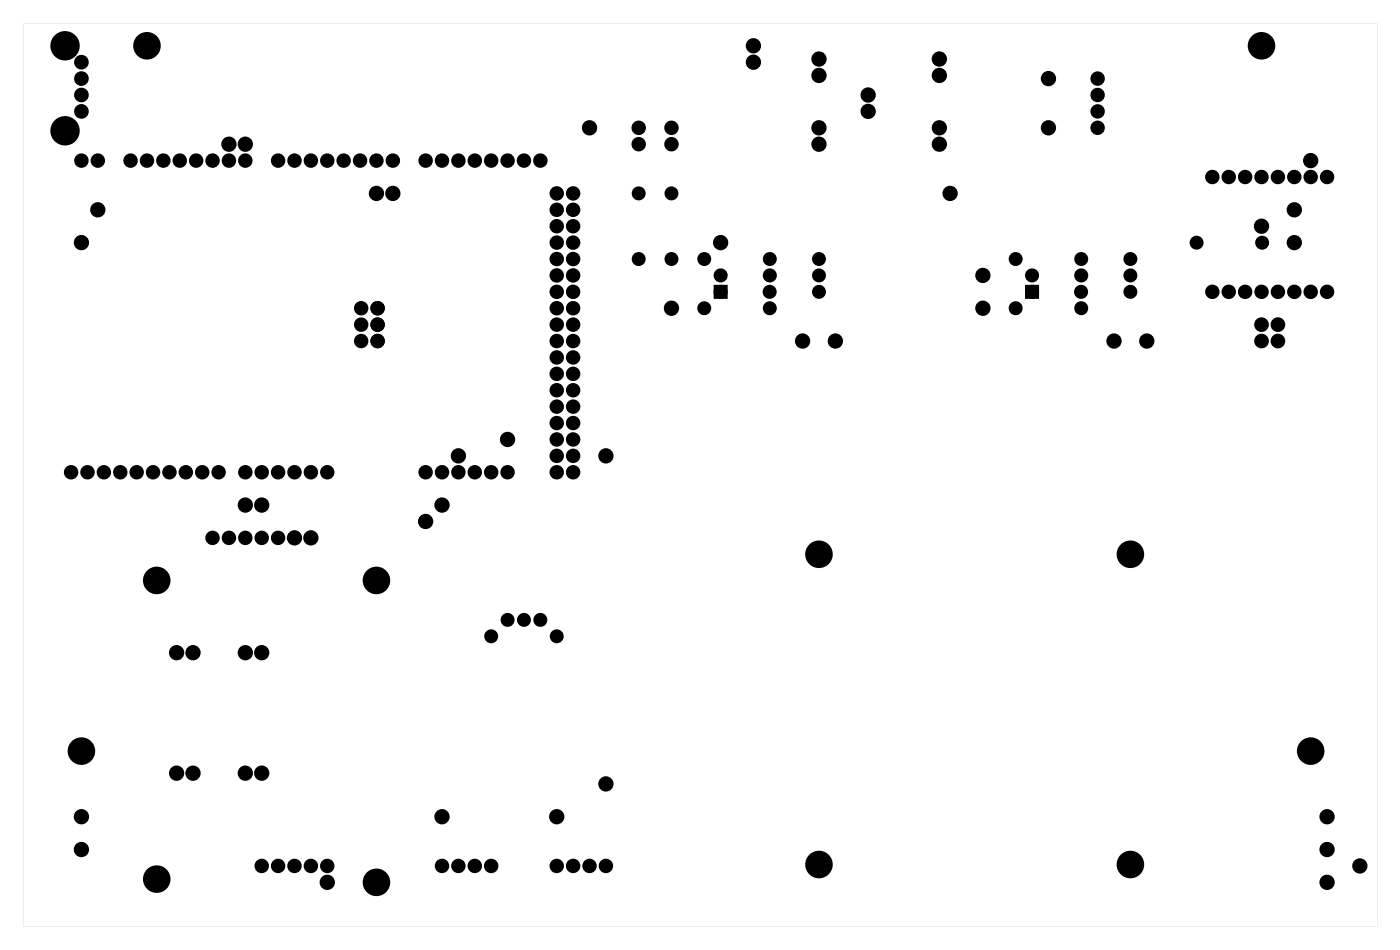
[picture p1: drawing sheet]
<svg xmlns="http://www.w3.org/2000/svg" width="217mm" height="147mm" viewBox="0 0 217 147" stroke-linecap="round" stroke-linejoin="round" font-family="sans-serif">
<g fill="#000">
<path d="M111 44.5h1.4v1.4h-1.4zM159.2 44.5h1.4v1.4h-1.4z"/>
<path d="M3.6 3.6v139.8h209.8v-139.8zM3.6 3.6h209.8v139.8h-209.8z"/>
</g>
<g fill="#000">
<circle cx="10.1" cy="7.1" r="1.65"/>
<circle cx="12.6" cy="12.2" r=".75"/>
<circle cx="12.6" cy="9.6" r=".75"/>
<circle cx="12.6" cy="14.7" r=".75"/>
<circle cx="12.6" cy="17.3" r=".75"/>
<circle cx="22.8" cy="7.1" r="1.75"/>
<circle cx="91.4" cy="19.8" r=".8"/>
<circle cx="99" cy="19.8" r=".74"/>
<circle cx="104.1" cy="19.8" r=".74"/>
<circle cx="116.8" cy="9.6" r=".8"/>
<circle cx="116.8" cy="7.1" r=".8"/>
<circle cx="126.9" cy="11.7" r=".8"/>
<circle cx="126.9" cy="9.1" r=".8"/>
<circle cx="126.9" cy="19.8" r=".8"/>
<circle cx="134.5" cy="14.7" r=".8"/>
<circle cx="134.5" cy="17.3" r=".8"/>
<circle cx="145.6" cy="11.7" r=".8"/>
<circle cx="145.6" cy="9.1" r=".8"/>
<circle cx="145.6" cy="19.8" r=".8"/>
<circle cx="162.5" cy="12.2" r=".8"/>
<circle cx="162.5" cy="19.8" r=".8"/>
<circle cx="170.1" cy="12.2" r=".74"/>
<circle cx="170.1" cy="19.8" r=".74"/>
<circle cx="170.1" cy="17.3" r=".74"/>
<circle cx="170.1" cy="14.7" r=".74"/>
<circle cx="195.5" cy="7.1" r="1.75"/>
<circle cx="10.1" cy="20.3" r="1.65"/>
<circle cx="12.6" cy="37.6" r=".8"/>
<circle cx="12.6" cy="24.9" r=".74"/>
<circle cx="15.2" cy="32.5" r=".8"/>
<circle cx="15.2" cy="24.9" r=".74"/>
<circle cx="20.2" cy="24.9" r=".74"/>
<circle cx="22.8" cy="24.9" r=".74"/>
<circle cx="25.3" cy="24.9" r=".74"/>
<circle cx="27.9" cy="24.9" r=".74"/>
<circle cx="30.4" cy="24.9" r=".74"/>
<circle cx="32.9" cy="24.9" r=".74"/>
<circle cx="35.5" cy="22.3" r=".8"/>
<circle cx="35.5" cy="24.9" r=".74"/>
<circle cx="38" cy="22.3" r=".8"/>
<circle cx="38" cy="24.9" r=".74"/>
<circle cx="43.1" cy="24.9" r=".74"/>
<circle cx="45.6" cy="24.9" r=".74"/>
<circle cx="48.2" cy="24.9" r=".74"/>
<circle cx="50.7" cy="24.9" r=".74"/>
<circle cx="53.3" cy="24.9" r=".74"/>
<circle cx="55.8" cy="24.9" r=".74"/>
<circle cx="58.3" cy="30" r=".8"/>
<circle cx="58.3" cy="24.9" r=".74"/>
<circle cx="60.9" cy="30" r=".8"/>
<circle cx="60.9" cy="24.9" r=".74"/>
<circle cx="66" cy="24.9" r=".74"/>
<circle cx="68.5" cy="24.9" r=".74"/>
<circle cx="71" cy="24.9" r=".74"/>
<circle cx="73.6" cy="24.9" r=".74"/>
<circle cx="76.1" cy="24.9" r=".74"/>
<circle cx="78.7" cy="24.9" r=".74"/>
<circle cx="81.2" cy="24.9" r=".74"/>
<circle cx="83.7" cy="24.9" r=".74"/>
<circle cx="86.3" cy="32.5" r=".74"/>
<circle cx="86.3" cy="37.6" r=".74"/>
<circle cx="86.3" cy="30" r=".74"/>
<circle cx="86.3" cy="35" r=".74"/>
<circle cx="88.8" cy="32.5" r=".74"/>
<circle cx="88.8" cy="37.6" r=".74"/>
<circle cx="88.8" cy="30" r=".74"/>
<circle cx="88.8" cy="35" r=".74"/>
<circle cx="99" cy="30" r=".7"/>
<circle cx="99" cy="22.3" r=".74"/>
<circle cx="104.1" cy="30" r=".7"/>
<circle cx="104.1" cy="22.3" r=".74"/>
<circle cx="111.7" cy="37.6" r=".8"/>
<circle cx="126.9" cy="22.3" r=".8"/>
<circle cx="145.6" cy="22.3" r=".8"/>
<circle cx="147.2" cy="30" r=".8"/>
<circle cx="185.4" cy="37.6" r=".7"/>
<circle cx="187.9" cy="27.4" r=".74"/>
<circle cx="190.4" cy="27.4" r=".74"/>
<circle cx="193" cy="27.4" r=".74"/>
<circle cx="195.5" cy="27.4" r=".74"/>
<circle cx="195.5" cy="35" r=".8"/>
<circle cx="195.6" cy="37.6" r=".7"/>
<circle cx="198" cy="27.4" r=".74"/>
<circle cx="200.6" cy="27.4" r=".74"/>
<circle cx="200.6" cy="32.5" r=".8"/>
<circle cx="200.6" cy="37.6" r=".8"/>
<circle cx="203.1" cy="27.4" r=".74"/>
<circle cx="203.1" cy="24.9" r=".8"/>
<circle cx="205.7" cy="27.4" r=".74"/>
<circle cx="56" cy="50.3" r=".74"/>
<circle cx="56" cy="47.7" r=".74"/>
<circle cx="56" cy="52.8" r=".74"/>
<circle cx="58.5" cy="50.3" r=".74"/>
<circle cx="58.5" cy="47.7" r=".74"/>
<circle cx="58.5" cy="52.8" r=".74"/>
<circle cx="86.3" cy="50.3" r=".74"/>
<circle cx="86.3" cy="42.7" r=".74"/>
<circle cx="86.3" cy="55.4" r=".74"/>
<circle cx="86.3" cy="40.1" r=".74"/>
<circle cx="86.3" cy="45.2" r=".74"/>
<circle cx="86.3" cy="47.7" r=".74"/>
<circle cx="86.3" cy="57.9" r=".74"/>
<circle cx="86.3" cy="52.8" r=".74"/>
<circle cx="88.8" cy="50.3" r=".74"/>
<circle cx="88.8" cy="42.7" r=".74"/>
<circle cx="88.8" cy="40.1" r=".74"/>
<circle cx="88.8" cy="47.7" r=".74"/>
<circle cx="88.8" cy="45.2" r=".74"/>
<circle cx="88.8" cy="55.4" r=".74"/>
<circle cx="88.8" cy="57.9" r=".74"/>
<circle cx="88.8" cy="52.8" r=".74"/>
<circle cx="99" cy="40.1" r=".7"/>
<circle cx="104.1" cy="40.1" r=".7"/>
<circle cx="104.1" cy="47.7" r=".8"/>
<circle cx="109.1" cy="47.7" r=".7"/>
<circle cx="109.1" cy="40.1" r=".7"/>
<circle cx="111.7" cy="45.2" r=".7"/>
<circle cx="111.7" cy="42.7" r=".7"/>
<circle cx="119.3" cy="45.2" r=".7"/>
<circle cx="119.3" cy="42.7" r=".7"/>
<circle cx="119.3" cy="47.7" r=".7"/>
<circle cx="119.3" cy="40.1" r=".7"/>
<circle cx="124.4" cy="52.8" r=".8"/>
<circle cx="126.9" cy="40.1" r=".7"/>
<circle cx="126.9" cy="45.2" r=".7"/>
<circle cx="126.9" cy="42.7" r=".7"/>
<circle cx="129.5" cy="52.8" r=".8"/>
<circle cx="152.3" cy="42.7" r=".8"/>
<circle cx="152.3" cy="47.7" r=".8"/>
<circle cx="157.4" cy="47.7" r=".7"/>
<circle cx="157.4" cy="40.1" r=".7"/>
<circle cx="159.9" cy="45.2" r=".7"/>
<circle cx="159.9" cy="42.7" r=".7"/>
<circle cx="167.5" cy="45.2" r=".7"/>
<circle cx="167.6" cy="42.7" r=".7"/>
<circle cx="167.6" cy="47.7" r=".7"/>
<circle cx="167.6" cy="40.1" r=".7"/>
<circle cx="172.6" cy="52.8" r=".8"/>
<circle cx="175.2" cy="40.1" r=".7"/>
<circle cx="175.2" cy="45.2" r=".7"/>
<circle cx="175.2" cy="42.7" r=".7"/>
<circle cx="177.7" cy="52.8" r=".8"/>
<circle cx="187.9" cy="45.2" r=".74"/>
<circle cx="190.4" cy="45.2" r=".74"/>
<circle cx="193" cy="45.2" r=".74"/>
<circle cx="195.5" cy="45.2" r=".74"/>
<circle cx="195.5" cy="52.8" r=".75"/>
<circle cx="195.5" cy="50.3" r=".75"/>
<circle cx="198" cy="45.2" r=".74"/>
<circle cx="198" cy="52.8" r=".75"/>
<circle cx="198" cy="50.3" r=".75"/>
<circle cx="200.6" cy="45.2" r=".74"/>
<circle cx="203.1" cy="45.2" r=".74"/>
<circle cx="205.7" cy="45.2" r=".74"/>
<circle cx="11" cy="73.1" r=".74"/>
<circle cx="13.6" cy="73.1" r=".74"/>
<circle cx="16.1" cy="73.1" r=".74"/>
<circle cx="18.6" cy="73.1" r=".74"/>
<circle cx="21.2" cy="73.1" r=".74"/>
<circle cx="23.7" cy="73.1" r=".74"/>
<circle cx="26.3" cy="73.1" r=".74"/>
<circle cx="28.8" cy="73.1" r=".74"/>
<circle cx="31.3" cy="73.1" r=".74"/>
<circle cx="33.9" cy="73.1" r=".74"/>
<circle cx="38" cy="78.2" r=".8"/>
<circle cx="38" cy="73.1" r=".74"/>
<circle cx="40.6" cy="78.2" r=".8"/>
<circle cx="40.6" cy="73.1" r=".74"/>
<circle cx="43.1" cy="73.1" r=".74"/>
<circle cx="45.6" cy="73.1" r=".74"/>
<circle cx="48.2" cy="73.1" r=".74"/>
<circle cx="50.7" cy="73.1" r=".74"/>
<circle cx="66" cy="73.1" r=".74"/>
<circle cx="68.5" cy="78.2" r=".8"/>
<circle cx="68.5" cy="73.1" r=".74"/>
<circle cx="71" cy="70.6" r=".8"/>
<circle cx="71" cy="73.1" r=".74"/>
<circle cx="73.6" cy="73.1" r=".74"/>
<circle cx="76.1" cy="73.1" r=".74"/>
<circle cx="78.7" cy="68.1" r=".8"/>
<circle cx="78.7" cy="73.1" r=".74"/>
<circle cx="86.3" cy="63" r=".74"/>
<circle cx="86.3" cy="73.1" r=".74"/>
<circle cx="86.3" cy="70.6" r=".74"/>
<circle cx="86.3" cy="68.1" r=".74"/>
<circle cx="86.3" cy="65.5" r=".74"/>
<circle cx="86.3" cy="60.4" r=".74"/>
<circle cx="88.8" cy="63" r=".74"/>
<circle cx="88.8" cy="73.1" r=".74"/>
<circle cx="88.8" cy="68.1" r=".74"/>
<circle cx="88.8" cy="65.5" r=".74"/>
<circle cx="88.8" cy="70.6" r=".74"/>
<circle cx="88.8" cy="60.4" r=".74"/>
<circle cx="93.9" cy="70.6" r=".8"/>
<circle cx="24.3" cy="89.9" r="1.75"/>
<circle cx="32.9" cy="83.3" r=".74"/>
<circle cx="35.5" cy="83.3" r=".74"/>
<circle cx="38" cy="83.3" r=".74"/>
<circle cx="40.6" cy="83.3" r=".74"/>
<circle cx="43.1" cy="83.3" r=".74"/>
<circle cx="45.6" cy="83.3" r=".8"/>
<circle cx="48.2" cy="83.3" r=".8"/>
<circle cx="58.3" cy="89.9" r="1.75"/>
<circle cx="66" cy="80.8" r=".8"/>
<circle cx="76.1" cy="98.5" r=".7"/>
<circle cx="78.7" cy="96" r=".7"/>
<circle cx="81.2" cy="96" r=".7"/>
<circle cx="83.7" cy="96" r=".7"/>
<circle cx="86.3" cy="98.5" r=".7"/>
<circle cx="126.9" cy="85.8" r="1.75"/>
<circle cx="175.2" cy="85.8" r="1.75"/>
<circle cx="12.6" cy="116.3" r="1.75"/>
<circle cx="27.4" cy="119.7" r=".8"/>
<circle cx="27.4" cy="101.1" r=".8"/>
<circle cx="29.9" cy="119.7" r=".8"/>
<circle cx="29.9" cy="101.1" r=".8"/>
<circle cx="38" cy="119.7" r=".8"/>
<circle cx="38" cy="101.1" r=".8"/>
<circle cx="40.6" cy="119.7" r=".8"/>
<circle cx="40.6" cy="101.1" r=".8"/>
<circle cx="203.1" cy="116.3" r="1.75"/>
<circle cx="12.6" cy="126.5" r=".8"/>
<circle cx="12.6" cy="131.6" r=".8"/>
<circle cx="24.3" cy="136.1" r="1.75"/>
<circle cx="40.6" cy="134.1" r=".74"/>
<circle cx="43.1" cy="134.1" r=".74"/>
<circle cx="45.6" cy="134.1" r=".74"/>
<circle cx="48.2" cy="134.1" r=".74"/>
<circle cx="50.7" cy="136.6" r=".8"/>
<circle cx="50.7" cy="134.1" r=".74"/>
<circle cx="58.3" cy="136.6" r="1.75"/>
<circle cx="68.5" cy="126.5" r=".8"/>
<circle cx="68.5" cy="134.1" r=".74"/>
<circle cx="71" cy="134.1" r=".74"/>
<circle cx="73.6" cy="134.1" r=".74"/>
<circle cx="76.1" cy="134.1" r=".74"/>
<circle cx="86.3" cy="126.5" r=".8"/>
<circle cx="86.3" cy="134.1" r=".74"/>
<circle cx="88.8" cy="134.1" r=".74"/>
<circle cx="91.4" cy="134.1" r=".74"/>
<circle cx="93.9" cy="121.4" r=".8"/>
<circle cx="93.9" cy="134.1" r=".74"/>
<circle cx="126.9" cy="133.9" r="1.75"/>
<circle cx="175.2" cy="133.9" r="1.75"/>
<circle cx="205.7" cy="126.5" r=".8"/>
<circle cx="205.7" cy="136.6" r=".8"/>
<circle cx="205.7" cy="131.6" r=".8"/>
<circle cx="210.7" cy="134.1" r=".8"/>
</g>
<g fill="none" stroke="#000" stroke-width=".76" stroke-linecap="butt">
<circle cx="12.6" cy="12.2" r=".75"/>
<circle cx="12.6" cy="9.6" r=".75"/>
<circle cx="12.6" cy="17.3" r=".75"/>
<circle cx="12.6" cy="14.7" r=".75"/>
<circle cx="22.8" cy="7.1" r="1.75"/>
<circle cx="91.4" cy="19.8" r=".8"/>
<circle cx="99" cy="19.8" r=".74"/>
<circle cx="104.1" cy="19.8" r=".74"/>
<circle cx="116.8" cy="7.1" r=".8"/>
<circle cx="116.8" cy="9.6" r=".8"/>
<circle cx="126.9" cy="19.8" r=".8"/>
<circle cx="126.9" cy="9.1" r=".8"/>
<circle cx="126.9" cy="11.7" r=".8"/>
<circle cx="134.5" cy="17.3" r=".8"/>
<circle cx="134.5" cy="14.7" r=".8"/>
<circle cx="145.6" cy="9.1" r=".8"/>
<circle cx="145.6" cy="19.8" r=".8"/>
<circle cx="145.6" cy="11.7" r=".8"/>
<circle cx="162.5" cy="12.2" r=".8"/>
<circle cx="162.5" cy="19.8" r=".8"/>
<circle cx="170.1" cy="17.3" r=".74"/>
<circle cx="170.1" cy="19.8" r=".74"/>
<circle cx="170.1" cy="12.2" r=".74"/>
<circle cx="170.1" cy="14.7" r=".74"/>
<circle cx="195.5" cy="7.1" r="1.75"/>
<circle cx="12.6" cy="37.6" r=".8"/>
<circle cx="12.6" cy="24.9" r=".74"/>
<circle cx="15.2" cy="32.5" r=".8"/>
<circle cx="15.2" cy="24.9" r=".74"/>
<circle cx="20.2" cy="24.9" r=".74"/>
<circle cx="22.8" cy="24.9" r=".74"/>
<circle cx="25.3" cy="24.9" r=".74"/>
<circle cx="27.9" cy="24.9" r=".74"/>
<circle cx="30.4" cy="24.9" r=".74"/>
<circle cx="32.9" cy="24.9" r=".74"/>
<circle cx="35.5" cy="22.3" r=".8"/>
<circle cx="35.5" cy="24.9" r=".74"/>
<circle cx="38" cy="22.3" r=".8"/>
<circle cx="38" cy="24.9" r=".74"/>
<circle cx="43.1" cy="24.9" r=".74"/>
<circle cx="45.6" cy="24.9" r=".74"/>
<circle cx="48.2" cy="24.9" r=".74"/>
<circle cx="50.7" cy="24.9" r=".74"/>
<circle cx="53.3" cy="24.9" r=".74"/>
<circle cx="55.8" cy="24.9" r=".74"/>
<circle cx="58.3" cy="30" r=".8"/>
<circle cx="58.3" cy="24.9" r=".74"/>
<circle cx="60.9" cy="30" r=".8"/>
<circle cx="60.9" cy="24.9" r=".74"/>
<circle cx="66" cy="24.9" r=".74"/>
<circle cx="68.5" cy="24.9" r=".74"/>
<circle cx="71" cy="24.9" r=".74"/>
<circle cx="73.6" cy="24.9" r=".74"/>
<circle cx="76.1" cy="24.9" r=".74"/>
<circle cx="78.7" cy="24.9" r=".74"/>
<circle cx="81.2" cy="24.9" r=".74"/>
<circle cx="83.7" cy="24.9" r=".74"/>
<circle cx="86.3" cy="37.6" r=".74"/>
<circle cx="86.3" cy="35" r=".74"/>
<circle cx="86.3" cy="30" r=".74"/>
<circle cx="86.3" cy="32.5" r=".74"/>
<circle cx="88.8" cy="37.6" r=".74"/>
<circle cx="88.8" cy="35" r=".74"/>
<circle cx="88.8" cy="30" r=".74"/>
<circle cx="88.8" cy="32.5" r=".74"/>
<circle cx="99" cy="30" r=".7"/>
<circle cx="99" cy="22.3" r=".74"/>
<circle cx="104.1" cy="30" r=".7"/>
<circle cx="104.1" cy="22.3" r=".74"/>
<circle cx="111.7" cy="37.6" r=".8"/>
<circle cx="126.9" cy="22.3" r=".8"/>
<circle cx="145.6" cy="22.3" r=".8"/>
<circle cx="147.2" cy="30" r=".8"/>
<circle cx="185.4" cy="37.6" r=".7"/>
<circle cx="187.9" cy="27.4" r=".74"/>
<circle cx="190.4" cy="27.4" r=".74"/>
<circle cx="193" cy="27.4" r=".74"/>
<circle cx="195.5" cy="27.4" r=".74"/>
<circle cx="195.5" cy="35" r=".8"/>
<circle cx="195.6" cy="37.6" r=".7"/>
<circle cx="198" cy="27.4" r=".74"/>
<circle cx="200.6" cy="27.4" r=".74"/>
<circle cx="200.6" cy="32.5" r=".8"/>
<circle cx="200.6" cy="37.6" r=".8"/>
<circle cx="203.1" cy="27.4" r=".74"/>
<circle cx="203.1" cy="24.9" r=".8"/>
<circle cx="205.7" cy="27.4" r=".74"/>
<circle cx="56" cy="52.8" r=".74"/>
<circle cx="56" cy="47.7" r=".74"/>
<circle cx="56" cy="50.3" r=".74"/>
<circle cx="58.5" cy="52.8" r=".74"/>
<circle cx="58.5" cy="47.7" r=".74"/>
<circle cx="58.5" cy="50.3" r=".74"/>
<circle cx="86.3" cy="40.1" r=".74"/>
<circle cx="86.3" cy="42.7" r=".74"/>
<circle cx="86.3" cy="45.2" r=".74"/>
<circle cx="86.3" cy="47.7" r=".74"/>
<circle cx="86.3" cy="50.3" r=".74"/>
<circle cx="86.3" cy="52.8" r=".74"/>
<circle cx="86.3" cy="57.9" r=".74"/>
<circle cx="86.3" cy="55.4" r=".74"/>
<circle cx="88.8" cy="45.2" r=".74"/>
<circle cx="88.8" cy="40.1" r=".74"/>
<circle cx="88.8" cy="47.7" r=".74"/>
<circle cx="88.8" cy="42.7" r=".74"/>
<circle cx="88.8" cy="50.3" r=".74"/>
<circle cx="88.8" cy="57.9" r=".74"/>
<circle cx="88.8" cy="52.8" r=".74"/>
<circle cx="88.8" cy="55.4" r=".74"/>
<circle cx="99" cy="40.1" r=".7"/>
<circle cx="104.1" cy="40.1" r=".7"/>
<circle cx="104.1" cy="47.7" r=".8"/>
<circle cx="109.1" cy="40.1" r=".7"/>
<circle cx="109.1" cy="47.7" r=".7"/>
<circle cx="119.3" cy="47.7" r=".7"/>
<circle cx="119.3" cy="40.1" r=".7"/>
<circle cx="124.4" cy="52.8" r=".8"/>
<circle cx="126.9" cy="45.2" r=".7"/>
<circle cx="126.9" cy="40.1" r=".7"/>
<circle cx="126.9" cy="42.7" r=".7"/>
<circle cx="129.5" cy="52.8" r=".8"/>
<circle cx="152.3" cy="47.7" r=".8"/>
<circle cx="152.3" cy="42.7" r=".8"/>
<circle cx="157.4" cy="40.1" r=".7"/>
<circle cx="157.4" cy="47.7" r=".7"/>
<circle cx="167.6" cy="40.1" r=".7"/>
<circle cx="167.6" cy="47.7" r=".7"/>
<circle cx="172.6" cy="52.8" r=".8"/>
<circle cx="175.2" cy="45.2" r=".7"/>
<circle cx="175.2" cy="40.1" r=".7"/>
<circle cx="175.2" cy="42.7" r=".7"/>
<circle cx="177.7" cy="52.8" r=".8"/>
<circle cx="187.9" cy="45.2" r=".74"/>
<circle cx="190.4" cy="45.2" r=".74"/>
<circle cx="193" cy="45.2" r=".74"/>
<circle cx="195.5" cy="45.2" r=".74"/>
<circle cx="195.5" cy="52.8" r=".75"/>
<circle cx="195.5" cy="50.3" r=".75"/>
<circle cx="198" cy="45.2" r=".74"/>
<circle cx="198" cy="52.8" r=".75"/>
<circle cx="198" cy="50.3" r=".75"/>
<circle cx="200.6" cy="45.2" r=".74"/>
<circle cx="203.1" cy="45.2" r=".74"/>
<circle cx="205.7" cy="45.2" r=".74"/>
<circle cx="11" cy="73.1" r=".74"/>
<circle cx="13.6" cy="73.1" r=".74"/>
<circle cx="16.1" cy="73.1" r=".74"/>
<circle cx="18.6" cy="73.1" r=".74"/>
<circle cx="21.2" cy="73.1" r=".74"/>
<circle cx="23.7" cy="73.1" r=".74"/>
<circle cx="26.3" cy="73.1" r=".74"/>
<circle cx="28.8" cy="73.1" r=".74"/>
<circle cx="31.3" cy="73.1" r=".74"/>
<circle cx="33.9" cy="73.1" r=".74"/>
<circle cx="38" cy="78.2" r=".8"/>
<circle cx="38" cy="73.1" r=".74"/>
<circle cx="40.6" cy="78.2" r=".8"/>
<circle cx="40.6" cy="73.1" r=".74"/>
<circle cx="43.1" cy="73.1" r=".74"/>
<circle cx="45.6" cy="73.1" r=".74"/>
<circle cx="48.2" cy="73.1" r=".74"/>
<circle cx="50.7" cy="73.1" r=".74"/>
<circle cx="66" cy="73.1" r=".74"/>
<circle cx="68.5" cy="78.2" r=".8"/>
<circle cx="68.5" cy="73.1" r=".74"/>
<circle cx="71" cy="70.6" r=".8"/>
<circle cx="71" cy="73.1" r=".74"/>
<circle cx="73.6" cy="73.1" r=".74"/>
<circle cx="76.1" cy="73.1" r=".74"/>
<circle cx="78.7" cy="68.1" r=".8"/>
<circle cx="78.7" cy="73.1" r=".74"/>
<circle cx="86.3" cy="68.1" r=".74"/>
<circle cx="86.3" cy="60.4" r=".74"/>
<circle cx="86.3" cy="70.6" r=".74"/>
<circle cx="86.3" cy="73.1" r=".74"/>
<circle cx="86.3" cy="63" r=".74"/>
<circle cx="86.3" cy="65.5" r=".74"/>
<circle cx="88.8" cy="73.1" r=".74"/>
<circle cx="88.8" cy="65.5" r=".74"/>
<circle cx="88.8" cy="68.1" r=".74"/>
<circle cx="88.8" cy="63" r=".74"/>
<circle cx="88.8" cy="60.4" r=".74"/>
<circle cx="88.8" cy="70.6" r=".74"/>
<circle cx="93.9" cy="70.6" r=".8"/>
<circle cx="24.3" cy="89.9" r="1.75"/>
<circle cx="32.9" cy="83.3" r=".74"/>
<circle cx="35.5" cy="83.3" r=".74"/>
<circle cx="38" cy="83.3" r=".74"/>
<circle cx="40.6" cy="83.3" r=".74"/>
<circle cx="43.1" cy="83.3" r=".74"/>
<circle cx="45.6" cy="83.3" r=".8"/>
<circle cx="48.2" cy="83.3" r=".8"/>
<circle cx="58.3" cy="89.9" r="1.75"/>
<circle cx="66" cy="80.8" r=".8"/>
<circle cx="76.1" cy="98.5" r=".7"/>
<circle cx="78.7" cy="96" r=".7"/>
<circle cx="81.2" cy="96" r=".7"/>
<circle cx="83.7" cy="96" r=".7"/>
<circle cx="86.3" cy="98.5" r=".7"/>
<circle cx="126.9" cy="85.8" r="1.75"/>
<circle cx="175.2" cy="85.8" r="1.75"/>
<circle cx="12.6" cy="116.3" r="1.75"/>
<circle cx="27.4" cy="119.7" r=".8"/>
<circle cx="27.4" cy="101.1" r=".8"/>
<circle cx="29.9" cy="101.1" r=".8"/>
<circle cx="29.9" cy="119.7" r=".8"/>
<circle cx="38" cy="101.1" r=".8"/>
<circle cx="38" cy="119.7" r=".8"/>
<circle cx="40.6" cy="101.1" r=".8"/>
<circle cx="40.6" cy="119.7" r=".8"/>
<circle cx="203.1" cy="116.3" r="1.75"/>
<circle cx="12.6" cy="131.6" r=".8"/>
<circle cx="12.6" cy="126.5" r=".8"/>
<circle cx="24.3" cy="136.1" r="1.75"/>
<circle cx="40.6" cy="134.1" r=".74"/>
<circle cx="43.1" cy="134.1" r=".74"/>
<circle cx="45.6" cy="134.1" r=".74"/>
<circle cx="48.2" cy="134.1" r=".74"/>
<circle cx="50.7" cy="136.6" r=".8"/>
<circle cx="50.7" cy="134.1" r=".74"/>
<circle cx="58.3" cy="136.6" r="1.75"/>
<circle cx="68.5" cy="126.5" r=".8"/>
<circle cx="68.5" cy="134.1" r=".74"/>
<circle cx="71" cy="134.1" r=".74"/>
<circle cx="73.6" cy="134.1" r=".74"/>
<circle cx="76.1" cy="134.1" r=".74"/>
<circle cx="86.3" cy="126.5" r=".8"/>
<circle cx="86.3" cy="134.1" r=".74"/>
<circle cx="88.8" cy="134.1" r=".74"/>
<circle cx="91.4" cy="134.1" r=".74"/>
<circle cx="93.9" cy="121.4" r=".8"/>
<circle cx="93.9" cy="134.1" r=".74"/>
<circle cx="126.9" cy="133.9" r="1.75"/>
<circle cx="175.2" cy="133.9" r="1.75"/>
<circle cx="205.7" cy="131.6" r=".8"/>
<circle cx="205.7" cy="126.5" r=".8"/>
<circle cx="205.7" cy="136.6" r=".8"/>
<circle cx="210.7" cy="134.1" r=".8"/>
</g>
<g fill="none" stroke="#000" stroke-width="1.3" stroke-linecap="butt">
<circle cx="10.1" cy="7.1" r="1.65"/>
<circle cx="10.1" cy="20.3" r="1.65"/>
</g>
<g fill="none" stroke="#000" stroke-width=".78" stroke-linecap="butt">
<path d="M111 44.5h1.4v1.4h-1.4zM159.2 44.5h1.4v1.4h-1.4z"/>
<circle cx="111.7" cy="42.7" r=".7"/>
<circle cx="111.7" cy="45.2" r=".7"/>
<circle cx="119.3" cy="45.2" r=".7"/>
<circle cx="119.3" cy="42.7" r=".7"/>
<circle cx="159.9" cy="42.7" r=".7"/>
<circle cx="159.9" cy="45.2" r=".7"/>
<circle cx="167.5" cy="45.2" r=".7"/>
<circle cx="167.6" cy="42.7" r=".7"/>
</g>
</svg>
